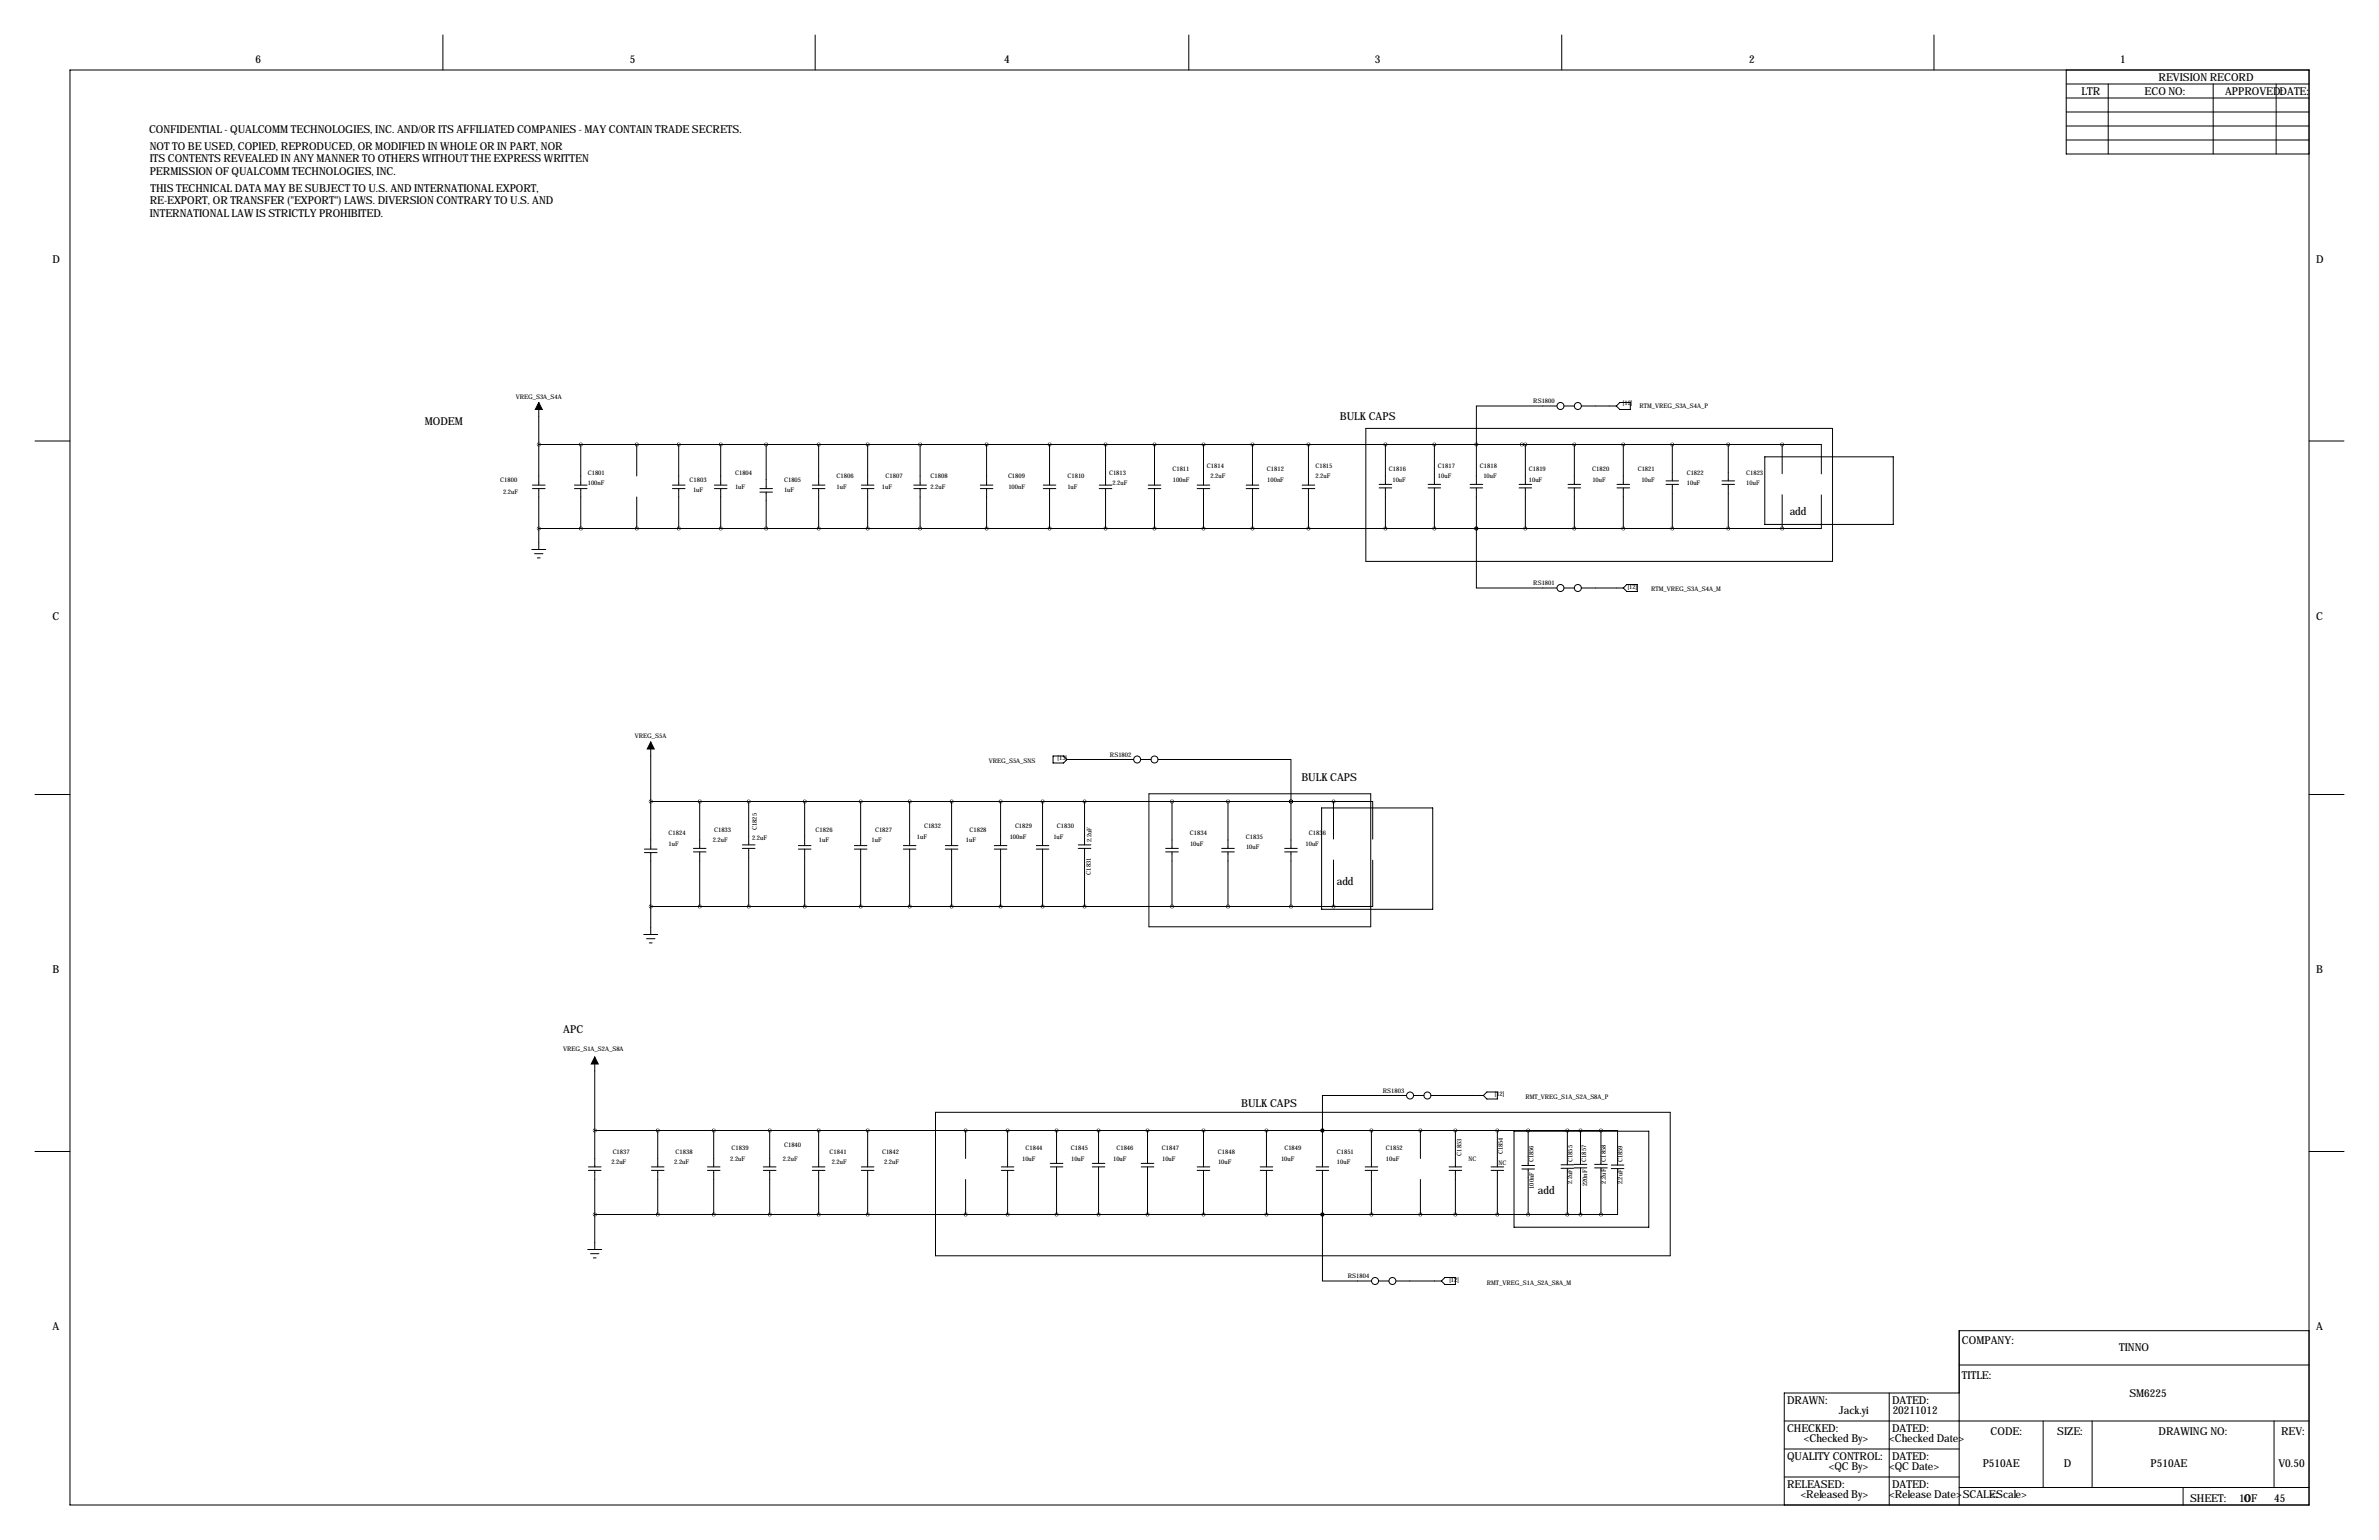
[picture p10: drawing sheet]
<svg xmlns="http://www.w3.org/2000/svg" width="864mm" height="559mm" viewBox="0 0 864 559" stroke-linecap="round" stroke-linejoin="round" font-family="sans-serif">
<defs><g id="words">
<g font-size="4">
<text x="92.7" y="22.9">6</text>
<text x="228.6" y="22.9">5</text>
<text x="364.5" y="22.9">4</text>
<text x="499.1" y="22.9">3</text>
<text x="635" y="22.9">2</text>
<text x="769.6" y="22.9">1</text>
<text x="783.6" y="29.2">REVISION RECORD</text>
<text x="755.7" y="34.3">LTR</text>
<text x="778.5" y="34.3">ECO NO:</text>
<text x="807.7" y="34.3">APPROVED:DATE:</text>
<text x="54.1" y="48.3">CONFIDENTIAL - QUALCOMM TECHNOLOGIES, INC. AND/OR ITS AFFILIATED COMPANIES - MAY CONTAIN TRADE SECRETS.</text>
<text x="54.4" y="58.9">ITS CONTENTS REVEALED IN ANY MANNER TO OTHERS W</text>
<text x="54.4" y="54.4">NOT TO BE USED, COPIED, REPRODUCED, OR MODIFIED IN W</text>
<text x="156.6" y="58.9">ITHOUT THE EXPRESS W</text>
<text x="163.2" y="54.4">HOLE OR IN PART, NOR</text>
<text x="200.9" y="58.9">RITTEN</text>
<text x="54.4" y="63.5">PERMISSION OF QUALCOMM TECHNOLOGIES, INC.</text>
<text x="54.6" y="69.6">THIS TECHNICAL DATA MAY BE SUBJECT TO U.S. AND INTERNATIONAL EXPORT,</text>
<text x="54.4" y="74.2">RE-EXPORT, OR TRANSFER (&quot;EXPORT&quot;) LAW</text>
<text x="132.8" y="74.2">S. DIVERSION CONTRARY TO U.S. AND</text>
<text x="54.4" y="78.7">INTERNATIONAL LAWIS STRICTLY PROHIBITED.</text>
<text x="19.1" y="95.3">D</text>
<text x="840.7" y="95.3">D</text>
<text x="154.2" y="154.2">MODEM</text>
<text x="486.4" y="152.4">BULK CAPS</text>
<text x="649.7" y="187">add</text>
<text x="19.1" y="224.8">C</text>
<text x="840.7" y="224.8">C</text>
<text x="472.4" y="283.2">BULK CAPS</text>
<text x="485.2" y="321.1">add</text>
<text x="19.1" y="353.1">B</text>
<text x="840.7" y="353.1">B</text>
<text x="204.5" y="374.6">APC</text>
<text x="450.6" y="401.8">BULK CAPS</text>
<text x="558.2" y="433.4">add</text>
<text x="19.1" y="482.6">A</text>
<text x="840.7" y="482.6">A</text>
<text x="712.2" y="487.7">COMPANY:</text>
<text x="769.3" y="490.3">TINNO</text>
<text x="712.2" y="500.4">TITLE:</text>
<text x="648.7" y="509.3">DRAW</text>
<text x="660.1" y="509.3">N:</text>
<text x="686.8" y="509.3">DATED:</text>
<text x="773" y="506.8">SM6225</text>
<text x="667.5" y="513.1">Jack.yi</text>
<text x="687.1" y="513.1">20211012</text>
<text x="648.7" y="519.4">CHECKED:</text>
<text x="686.8" y="519.4">DATED:</text>
<text x="722.6" y="520.7">CODE:</text>
<text x="746.8" y="520.7">SIZE:</text>
<text x="783.6" y="520.7">DRAW</text>
<text x="794.9" y="520.7">ING NO:</text>
<text x="828" y="520.7">REV:</text>
<text x="654.8" y="523.3">&lt;Checked By&gt;</text>
<text x="685.8" y="523.3">&lt;Checked Date&gt;</text>
<text x="648.7" y="529.6">QUALITY CONTROL:</text>
<text x="663.9" y="533.5">&lt;QC By&gt;</text>
<text x="685.8" y="533.5">&lt;QC Date&gt;</text>
<text x="686.8" y="529.6">DATED:</text>
<text x="719.7" y="532.2">P510AE</text>
<text x="749.2" y="532.2">D</text>
<text x="780.7" y="532.2">P510AE</text>
<text x="827.1" y="532.2">V0.50</text>
<text x="648.7" y="539.8">RELEASED:</text>
<text x="686.8" y="539.8">DATED:</text>
<text x="653.7" y="543.6">&lt;Released By&gt;</text>
<text x="685.8" y="543.6">&lt;Release Date&gt;SCALE:</text>
<text x="722.6" y="543.6">&lt;Scale&gt;</text>
<text x="795" y="544.8">SHEET:</text>
<text x="812.8" y="544.9">10</text>
<text x="814.5" y="544.8">OF</text>
<text x="825.5" y="544.9">45</text>
</g>
<g font-size="2.3">
<text x="187.2" y="144.8">VREG_S3A_S4A</text>
<text x="556.6" y="146.3">RS1800</text>
<text x="589.2" y="147.1">[12]</text>
<text x="595.1" y="148.1">RTM_VREG_S3A_S4A_P</text>
<text x="213.4" y="172.2">C1801</text>
<text x="266.9" y="172.2">C1804</text>
<text x="303.7" y="173.5">C1806</text>
<text x="321.5" y="173.5">C1807</text>
<text x="337.8" y="173.5">C1808</text>
<text x="365.9" y="173.5">C1809</text>
<text x="387.5" y="173.5">C1810</text>
<text x="402.6" y="172.2">C1813</text>
<text x="425.6" y="170.9">C1811</text>
<text x="438.1" y="169.7">C1814</text>
<text x="439.4" y="173.5">2.2uF</text>
<text x="459.9" y="170.9">C1812</text>
<text x="477.5" y="169.7">C1815</text>
<text x="477.5" y="173.5">2.2uF</text>
<text x="504.2" y="170.9">C1816</text>
<text x="522" y="169.7">C1817</text>
<text x="522" y="173.5">10uF</text>
<text x="537.2" y="169.7">C1818</text>
<text x="538.5" y="173.5">10uF</text>
<text x="555" y="170.9">C1819</text>
<text x="578" y="170.9">C1820</text>
<text x="594.5" y="170.9">C1821</text>
<text x="612.3" y="172.2">C1822</text>
<text x="633.9" y="172.2">C1823</text>
<text x="181.6" y="174.8">C1800</text>
<text x="182.6" y="179.1">2.2uF</text>
<text x="213.4" y="176">100nF</text>
<text x="250.3" y="174.8">C1803</text>
<text x="251.6" y="178.6">1uF</text>
<text x="266.8" y="177.3">1uF</text>
<text x="284.6" y="178.6">1uF</text>
<text x="284.6" y="174.8">C1805</text>
<text x="303.6" y="177.3">1uF</text>
<text x="320.2" y="177.3">1uF</text>
<text x="337.8" y="177.3">2.2uF</text>
<text x="366" y="177.3">100nF</text>
<text x="387.5" y="177.3">1uF</text>
<text x="403.9" y="176">2.2uF</text>
<text x="425.7" y="174.8">100nF</text>
<text x="460" y="174.8">100nF</text>
<text x="505.5" y="174.8">10uF</text>
<text x="555" y="174.8">10uF</text>
<text x="578.1" y="174.8">10uF</text>
<text x="595.8" y="174.8">10uF</text>
<text x="612.3" y="176">10uF</text>
<text x="633.9" y="176">10uF</text>
<text x="556.6" y="212.3">RS1801</text>
<text x="590.9" y="213.6">[12]</text>
<text x="599.4" y="214.6">RTM_VREG_S3A_S4A_M</text>
<text x="230.5" y="268">VREG_S5A</text>
<text x="383.9" y="275.9">[13]</text>
<text x="402.9" y="274.6">RS1802</text>
<text x="358.9" y="276.9">VREG_S5A_SNS</text>
<text x="242.7" y="303">C1824</text>
<text x="258.8" y="305.6">2.2uF</text>
<text x="259.2" y="301.8">C1833</text>
<text x="273.1" y="304.9">2.2uF</text>
<text x="274.7" y="301.2" transform="rotate(-90 274.7 301.2)">C1825</text>
<text x="296.1" y="301.8">C1826</text>
<text x="297.3" y="305.6">1uF</text>
<text x="316.3" y="305.6">1uF</text>
<text x="317.7" y="301.8">C1827</text>
<text x="332.9" y="304.3">1uF</text>
<text x="335.4" y="300.5">C1832</text>
<text x="350.6" y="305.6">1uF</text>
<text x="351.9" y="301.8">C1828</text>
<text x="366.5" y="304.3">100nF</text>
<text x="368.5" y="300.5">C1829</text>
<text x="382.4" y="304.3">1uF</text>
<text x="383.7" y="300.5">C1830</text>
<text x="396.2" y="305.5" transform="rotate(-90 396.2 305.5)">2.2uF</text>
<text x="432" y="303">C1834</text>
<text x="452.3" y="304.3">C1835</text>
<text x="475.1" y="303">C1836</text>
<text x="242.7" y="306.8">1uF</text>
<text x="432" y="306.8">10uF</text>
<text x="452.3" y="308.1">10uF</text>
<text x="473.9" y="306.8">10uF</text>
<text x="395.9" y="317.3" transform="rotate(-90 395.9 317.3)">C1831</text>
<text x="204.4" y="381.3">VREG_S1A_S2A_S8A</text>
<text x="502" y="396.5">RS1803</text>
<text x="542.7" y="397.8">[12]</text>
<text x="553.7" y="398.8">RMT_VREG_S1A_S2A_S8A_P</text>
<text x="222.4" y="418.6">C1837</text>
<text x="245.3" y="418.6">C1838</text>
<text x="265.6" y="417.3">C1839</text>
<text x="284.6" y="416.1">C1840</text>
<text x="301.1" y="418.6">C1841</text>
<text x="320.2" y="418.6">C1842</text>
<text x="372.3" y="417.3">C1844</text>
<text x="388.8" y="417.3">C1845</text>
<text x="405.3" y="417.3">C1846</text>
<text x="421.8" y="417.3">C1847</text>
<text x="442.1" y="418.6">C1848</text>
<text x="466.2" y="417.3">C1849</text>
<text x="485.3" y="418.6">C1851</text>
<text x="503.1" y="417.3">C1852</text>
<text x="530.6" y="419.3" transform="rotate(-90 530.6 419.3)">C1853</text>
<text x="545.6" y="418.9" transform="rotate(-90 545.6 418.9)">C1854</text>
<text x="221.9" y="422.4">2.2uF</text>
<text x="244.8" y="422.4">2.2uF</text>
<text x="265.1" y="421.1">2.2uF</text>
<text x="284.2" y="421.1">2.2uF</text>
<text x="301.9" y="422.4">2.2uF</text>
<text x="321" y="422.4">2.2uF</text>
<text x="371" y="421.1">10uF</text>
<text x="388.8" y="421.1">10uF</text>
<text x="404.1" y="421.1">10uF</text>
<text x="421.8" y="421.1">10uF</text>
<text x="442.2" y="422.4">10uF</text>
<text x="465" y="421.1">10uF</text>
<text x="485.3" y="422.4">10uF</text>
<text x="503.1" y="421.1">10uF</text>
<text x="533" y="421.1">NC</text>
<text x="544" y="422.7">NC</text>
<text x="556.7" y="421.8" transform="rotate(-90 556.7 421.8)">C1856</text>
<text x="570.8" y="421.7" transform="rotate(-90 570.8 421.7)">C1855</text>
<text x="575.8" y="421.6" transform="rotate(-90 575.8 421.6)">C1857</text>
<text x="583" y="421.5" transform="rotate(-90 583 421.5)">C1858</text>
<text x="589" y="421.8" transform="rotate(-90 589 421.8)">C1859</text>
<text x="556.8" y="431.4" transform="rotate(-90 556.8 431.4)">100nF</text>
<text x="570.7" y="429.6" transform="rotate(-90 570.7 429.6)">2.2uF</text>
<text x="576.1" y="430.5" transform="rotate(-90 576.1 430.5)">220nF</text>
<text x="582.9" y="429.5" transform="rotate(-90 582.9 429.5)">2.2uF</text>
<text x="588.9" y="429.7" transform="rotate(-90 588.9 429.7)">2.2uF</text>
<text x="489.3" y="463.8">RS1804</text>
<text x="526.2" y="465.1">[12]</text>
<text x="539.8" y="466.1">RMT_VREG_S1A_S2A_S8A_M</text>
</g>
</g></defs>
<g fill="none" stroke="#000" stroke-width=".36">
<path d="M160.8 12.7v12.7M295.9 12.7v12.7M431.5 12.7v12.7M566.9 12.7v12.7M702.1 12.7v12.7M25.4 25.4h812.8v520.7h-812.8zM750.1 35.6h88.1M750.1 30.5h88.1M750.1 25.4v30.5h88.1M765.3 30.5v25.4M803.4 30.5v25.4M826.3 30.5v25.4"/>
<path d="M750.1 50.8h88.1M750.1 45.7h88.1M750.1 40.6h88.1M195.6 146.1v29.9M495.8 155.4h169.4v48.3h-169.4zM565.1 147.3h-29.2v14M567.7 147.3h3.8M574 147.3h12.7M586.7 147.3l1.3-1.3h3.8v2.6h-3.8zM12.7 160h12.7M193.3 176h4.6M193.3 177.3h4.6"/>
<path d="M195.6 161.3h451.3M195.6 177.3v22.1M208.5 176h4.6M208.5 177.3h4.6M210.8 177.3v14.5M210.8 161.3v14.7M231.1 161.3v11.4M244.1 176h4.6M244.1 177.3h4.6M246.4 161.3v14.7M246.4 177.3v14.5M259.3 176h4.6"/>
<path d="M259.3 177.3h4.6M261.6 177.3v14.5M261.6 161.3v14.7M275.8 177.3h4.6M275.8 178.6h4.6M278.1 161.3v16M278.1 178.6v13.2M294.9 176h4.6M294.9 177.3h4.6M297.2 161.3v14.7M297.2 177.3v14.5M312.7 176h4.5"/>
<path d="M312.7 177.3h4.5M315 177.3v14.5M315 161.3v14.7M331.7 176h4.6M331.7 177.3h4.6M334 177.3v14.5M334 161.3v14.7M355.9 176h4.5M355.9 177.3h4.5M358.1 161.3v14.7M358.1 177.3v14.5M378.7 176h4.6"/>
<path d="M378.7 177.3h4.6M381 161.3v14.7M381 177.3v14.5M399 176h4.6M399 177.3h4.6M401.3 177.3v14.5M401.3 161.3v14.7M416.8 176h4.6M416.8 177.3h4.6M419.1 161.3v14.7M419.1 177.3v14.5M434.6 176h4.6"/>
<path d="M434.6 177.3h4.6M436.9 161.3v14.7M436.9 177.3v14.5M452.4 176h4.5M452.4 177.3h4.5M454.7 161.3v14.7M454.7 177.3v14.5M472.7 176h4.6M472.7 177.3h4.6M475 161.3v14.7M475 177.3v14.5M500.6 177h4.6"/>
<path d="M500.6 175.8h4.6M502.9 161.3v14.5M502.9 177v14.8M518.4 177h4.6M518.4 175.8h4.6M520.7 161.3v14.5M520.7 177v14.8M533.7 177h4.5M533.7 175.8h4.5M535.9 177v14.8M551.4 177h4.6M551.4 175.8h4.6"/>
<path d="M552.4 161.3h-16.5v14.5M553.7 161.3v14.5M553.7 177v14.8M569.2 177h4.6M569.2 175.8h4.6M571.5 161.3v14.5M571.5 177v14.8M587 177h4.6M587 175.8h4.6M589.3 161.3v14.5M589.3 177v14.8M604.8 175.8h4.5"/>
<path d="M604.8 174.5h4.5M607.1 161.3v13.2M607.1 175.8v16M625.1 175.8h4.6M625.1 174.5h4.6M627.4 175.8v16M627.4 161.3v13.2M640.6 165.8h46.7v24.5h-46.7zM646.9 161.3v10.6M646.9 161.3h14.3v10.7M646.9 179.5v12.3M661.2 179.6v12.2h-14.3"/>
<path d="M838.2 160h12.7M193 199.4h5.1M195.6 191.8h451.3M231.1 180.3v11.5M535.9 191.8v21.6h29.2M535.9 191.8h.1M194.1 200.9h3M195.1 202.4h1M567.7 213.4h3.8M574 213.4h15.3M589.3 213.4l1.2-1.3h3.9v2.5h-3.9zM236.2 269.2v38.9"/>
<path d="M382.3 274.3h3.8l1.2 1.3-1.2 1.3h-3.8zM387.3 275.6h24.2M414 275.6h3.8M420.4 275.6h48.2v15.2M12.7 288.3h12.7M236.2 290.8h247.9M254 290.8v17M271.8 290.8v15.8M292.1 290.8v16M312.4 290.8v16M330.2 290.8v16M345.4 290.8v16"/>
<path d="M363.2 290.8v16M378.5 290.8v16M393.7 290.8v15.8M417.1 288h80.5v48.3h-80.5zM425.4 290.8v17M445.8 290.8v17M468.6 290.8h.1M468.6 290.8v17M479.8 293.2h40.3v36.7h-40.3zM484.1 290.8h14.2v13.7M484.1 290.8v13.6M838.2 288.3h12.7"/>
<path d="M233.9 308.1h4.6M233.9 309.4h4.6M236.2 309.4v29.7M251.7 309.1h4.6M251.7 307.8h4.6M254 309.1v19.8M269.5 307.8h4.6M269.5 306.6h4.6M271.8 307.8v21.1M289.8 306.8h4.6M289.8 308.1h4.6M292.1 308.1v20.8"/>
<path d="M310.1 306.8h4.6M310.1 308.1h4.6M312.4 308.1v20.8M327.9 306.8h4.6M327.9 308.1h4.6M330.2 308.1v20.8M343.2 306.8h4.5M343.2 308.1h4.5M345.4 308.1v20.8M360.9 306.8h4.6M360.9 308.1h4.6M363.2 308.1v20.8"/>
<path d="M376.2 306.8h4.5M376.2 308.1h4.5M378.5 308.1v20.8M391.4 307.8h4.6M391.4 306.6h4.6M393.7 307.8v21.1M423.2 309.1h4.5M423.2 307.8h4.5M425.4 309.1v19.8M443.5 309.1h4.6M443.5 307.8h4.6M445.8 309.1v19.8"/>
<path d="M466.3 309.1h4.6M466.3 307.8h4.6M468.6 309.1v19.8M484.1 312.1v16.8M498.3 312.1v16.8h-14.2M233.7 339.1h5.1M236.2 328.9h247.9M234.7 340.6h3M235.7 342.1h1M215.9 383.5v39.9M510.5 397.5h-30.4v12.7M513.1 397.5h3.8"/>
<path d="M519.4 397.5h19.1M538.5 397.5l1.2-1.3h3.9v2.6h-3.9zM12.7 417.8h12.7M215.9 410.2h365.3M238.8 410.2v13.2M259.1 410.2v13.2M279.4 410.2v13.2M297.2 410.2v13.2M315 410.2v13.2M339.6 403.6h266.7v52.1h-266.7zM350.5 410.2v10.2M365.8 410.2v13.2"/>
<path d="M383.5 410.2v11.9M398.8 410.2v11.9M416.6 410.2v11.9M436.9 410.2v13.2M459.7 410.2v13.2M480.1 410.2h.1M480.1 410.2v13.2M497.8 410.2v13.2M515.6 410.2v10.2M528.3 410.2v13.2M543.6 410.2v13.2M549.6 410.5h48.9v34.8h-48.9z"/>
<path d="M554.7 410.2v12.7M569 410.2v12.5M573.7 410.2v12.3M581.2 410.2h6v12.6M581.2 410.2v12.3M838.2 417.8h12.7M213.6 424.7h4.6M213.6 423.4h4.6M215.9 424.7v28.7M236.5 424.7h4.5M236.5 423.4h4.5M238.8 424.7v16"/>
<path d="M256.8 424.7h4.6M256.8 423.4h4.6M259.1 424.7v16M277.1 424.7h4.6M277.1 423.4h4.6M279.4 424.7v16M294.9 424.7h4.6M294.9 423.4h4.6M297.2 424.7v16M312.7 424.7h4.5M312.7 423.4h4.5M315 424.7v16"/>
<path d="M350.5 428v12.7M363.5 424.7h4.5M363.5 423.4h4.5M365.8 424.7v16M381.3 423.4h4.5M381.3 422.1h4.5M383.5 423.4v17.3M396.5 423.4h4.6M396.5 422.1h4.6M398.8 423.4v17.3M414.3 423.4h4.5M414.3 422.1h4.5"/>
<path d="M416.6 423.4v17.3M434.6 424.7h4.6M434.6 423.4h4.6M436.9 424.7v16M457.5 424.7h4.5M457.5 423.4h4.5M459.7 424.7v16M477.8 424.7h4.5M477.8 423.4h4.5M480.1 424.7v16M495.6 424.7h4.5M495.6 423.4h4.5"/>
<path d="M497.8 424.7v16M515.6 428v12.7M526 424.7h4.6M526 423.4h4.6M528.3 424.7v16M541.3 424.7h4.5M541.3 423.4h4.5M543.6 424.7v16M552.4 422.9h4.6M552.4 424.2h4.6M554.7 424.2v16.5M566.7 423.9h4.5"/>
<path d="M566.7 422.7h4.5M569 423.9v16.8M571.5 423.8h4.5M571.5 422.5h4.5M573.7 423.8v16.9M578.9 423.8h4.5M578.9 422.5h4.5M581.2 423.8v16.9M584.9 424h4.6M584.9 422.8h4.6M587.2 424v16.7h-6M213.4 453.4h5"/>
<path d="M214.4 454.9h3M215.4 456.4h1M215.9 440.7h365.3M480.1 440.7h.1M480.1 440.7v24.1h17.7M500.4 464.8h3.8M506.7 464.8h16.5M523.2 464.8l1.3-1.2h3.8v2.5h-3.8zM711.2 495.3h127M838.2 482.9h-127v63.2M647.7 515.6h190.5M685.8 505.5v40.6"/>
<path d="M711.2 505.5h-63.5v40.6M741.7 515.6v24.1M759.5 515.6v24.1M825.5 515.6v24.1M647.7 535.9h63.5M647.7 525.8h63.5M711.2 539.8h127M792.5 539.8v6.3"/>
<circle cx="566.5" cy="147.3" r="1.27"/>
<circle cx="572.8" cy="147.3" r="1.27"/>
<circle cx="566.5" cy="213.4" r="1.27"/>
<circle cx="572.8" cy="213.4" r="1.27"/>
<circle cx="412.8" cy="275.6" r="1.27"/>
<circle cx="419.1" cy="275.6" r="1.27"/>
<circle cx="511.9" cy="397.5" r="1.27"/>
<circle cx="518.2" cy="397.5" r="1.27"/>
<circle cx="499.2" cy="464.8" r="1.27"/>
<circle cx="505.5" cy="464.8" r="1.27"/>
</g>
<path d="M195.6 146.1l1.3 2.5h-2.6zM236.2 269.2l1.3 2.6h-2.6zM215.9 383.5l1.3 2.6h-2.6z" fill="#000" stroke="#000" stroke-width=".36"/>
<path d="M236.2 328.9a.05 .05 0 0 0 .1 0 .05 .05 0 0 0-.1 0zM312.4 328.9a.05 .05 0 0 0 .1 0 .05 .05 0 0 0-.1 0zM345.4 328.9a.05 .05 0 0 0 .1 0 .05 .05 0 0 0-.1 0zM363.2 328.9a.05 .05 0 0 0 .1 0 .05 .05 0 0 0-.1 0zM378.4 328.9a.05 .05 0 0 0 .1 0 .05 .05 0 0 0-.1 0zM445.7 328.9a.05 .05 0 0 0 .1 0 .05 .05 0 0 0-.1 0zM425.4 328.9a.05 .05 0 0 0 .1 0 .05 .05 0 0 0-.1 0zM271.7 328.9a.05 .05 0 0 0 .1 0 .05 .05 0 0 0-.1 0zM436.8 191.8a.05 .05 0 0 0 .1 0 .05 .05 0 0 0-.1 0zM474.9 191.8a.05 .05 0 0 0 .1 0 .05 .05 0 0 0-.1 0zM502.9 191.8a.05 .05 0 0 0 .1 0 .05 .05 0 0 0-.1 0zM454.6 191.8a.05 .05 0 0 0 .1 0 .05 .05 0 0 0-.1 0zM589.2 191.8a.05 .05 0 0 0 .1 0 .05 .05 0 0 0-.1 0zM553.7 191.8a.05 .05 0 0 0 .1 0 .05 .05 0 0 0-.1 0zM314.9 191.8a.05 .05 0 0 0 .1 0 .05 .05 0 0 0-.1 0zM297.1 191.8a.05 .05 0 0 0 .1 0 .05 .05 0 0 0-.1 0zM261.6 191.8a.05 .05 0 0 0 .1 0 .05 .05 0 0 0-.1 0zM246.3 191.8a.05 .05 0 0 0 .1 0 .05 .05 0 0 0-.1 0zM231.1 191.8a.05 .05 0 0 0 .1 0 .05 .05 0 0 0-.1 0zM210.8 191.8a.05 .05 0 0 0 .1 0 .05 .05 0 0 0-.1 0zM607 191.8a.05 .05 0 0 0 .1 0 .05 .05 0 0 0-.1 0zM236.2 290.8a.05 .05 0 0 0 .1 0 .05 .05 0 0 0-.1 0zM271.7 290.8a.05 .05 0 0 0 .1 0 .05 .05 0 0 0-.1 0zM312.4 290.8a.05 .05 0 0 0 .1 0 .05 .05 0 0 0-.1 0zM345.4 290.8a.05 .05 0 0 0 .1 0 .05 .05 0 0 0-.1 0zM363.2 290.8a.05 .05 0 0 0 .1 0 .05 .05 0 0 0-.1 0zM378.4 290.8a.05 .05 0 0 0 .1 0 .05 .05 0 0 0-.1 0zM425.4 290.8a.05 .05 0 0 0 .1 0 .05 .05 0 0 0-.1 0zM468.6 290.8a.05 .05 0 0 0 .1 0 .05 .05 0 0 0-.1 0zM445.7 290.8a.05 .05 0 0 0 .1 0 .05 .05 0 0 0-.1 0zM314.9 410.2a.05 .05 0 0 0 .1 0 .05 .05 0 0 0-.1 0zM297.1 410.2a.05 .05 0 0 0 .1 0 .05 .05 0 0 0-.1 0zM259 410.2a.05 .05 0 0 0 .1 0 .05 .05 0 0 0-.1 0zM238.7 410.2a.05 .05 0 0 0 .1 0 .05 .05 0 0 0-.1 0zM383.5 410.2a.05 .05 0 0 0 .1 0 .05 .05 0 0 0-.1 0zM398.7 410.2a.05 .05 0 0 0 .1 0 .05 .05 0 0 0-.1 0zM365.7 410.2a.05 .05 0 0 0 .1 0 .05 .05 0 0 0-.1 0zM350.5 410.2a.05 .05 0 0 0 .1 0 .05 .05 0 0 0-.1 0zM416.5 410.2a.05 .05 0 0 0 .1 0 .05 .05 0 0 0-.1 0zM436.8 410.2a.05 .05 0 0 0 .1 0 .05 .05 0 0 0-.1 0zM459.7 410.2a.05 .05 0 0 0 .1 0 .05 .05 0 0 0-.1 0zM497.8 410.2a.05 .05 0 0 0 .1 0 .05 .05 0 0 0-.1 0zM515.6 410.2a.05 .05 0 0 0 .1 0 .05 .05 0 0 0-.1 0zM480 410.2a.05 .05 0 0 0 .1 0 .05 .05 0 0 0-.1 0zM528.3 410.2a.05 .05 0 0 0 .1 0 .05 .05 0 0 0-.1 0zM195.5 161.3a.05 .05 0 0 0 .1 0 .05 .05 0 0 0-.1 0zM210.8 161.3a.05 .05 0 0 0 .1 0 .05 .05 0 0 0-.1 0zM358.1 161.3a.05 .05 0 0 0 .1 0 .05 .05 0 0 0-.1 0zM401.3 161.3a.05 .05 0 0 0 .1 0 .05 .05 0 0 0-.1 0zM436.8 161.3a.05 .05 0 0 0 .1 0 .05 .05 0 0 0-.1 0zM454.6 161.3a.05 .05 0 0 0 .1 0 .05 .05 0 0 0-.1 0zM502.9 161.3a.05 .05 0 0 0 .1 0 .05 .05 0 0 0-.1 0zM474.9 161.3a.05 .05 0 0 0 .1 0 .05 .05 0 0 0-.1 0zM589.2 161.3a.05 .05 0 0 0 .1 0 .05 .05 0 0 0-.1 0zM314.9 161.3a.05 .05 0 0 0 .1 0 .05 .05 0 0 0-.1 0zM297.1 161.3a.05 .05 0 0 0 .1 0 .05 .05 0 0 0-.1 0zM278.1 161.3a.05 .05 0 0 0 .1 0 .05 .05 0 0 0-.1 0zM261.6 161.3a.05 .05 0 0 0 .1 0 .05 .05 0 0 0-.1 0zM246.3 161.3a.05 .05 0 0 0 .1 0 .05 .05 0 0 0-.1 0zM231.1 161.3a.05 .05 0 0 0 .1 0 .05 .05 0 0 0-.1 0zM607 161.3a.05 .05 0 0 0 .1 0 .05 .05 0 0 0-.1 0zM259 440.7a.05 .05 0 0 0 .1 0 .05 .05 0 0 0-.1 0zM238.7 440.7a.05 .05 0 0 0 .1 0 .05 .05 0 0 0-.1 0zM365.7 440.7a.05 .05 0 0 0 .1 0 .05 .05 0 0 0-.1 0zM416.5 440.7a.05 .05 0 0 0 .1 0 .05 .05 0 0 0-.1 0zM436.8 440.7a.05 .05 0 0 0 .1 0 .05 .05 0 0 0-.1 0zM398.7 440.7a.05 .05 0 0 0 .1 0 .05 .05 0 0 0-.1 0zM383.5 440.7a.05 .05 0 0 0 .1 0 .05 .05 0 0 0-.1 0zM350.5 440.7a.05 .05 0 0 0 .1 0 .05 .05 0 0 0-.1 0zM459.7 440.7a.05 .05 0 0 0 .1 0 .05 .05 0 0 0-.1 0zM480 440.7a.05 .05 0 0 0 .1 0 .05 .05 0 0 0-.1 0zM497.8 440.7a.05 .05 0 0 0 .1 0 .05 .05 0 0 0-.1 0zM297.1 440.7a.05 .05 0 0 0 .1 0 .05 .05 0 0 0-.1 0zM515.6 440.7a.05 .05 0 0 0 .1 0 .05 .05 0 0 0-.1 0zM528.3 440.7a.05 .05 0 0 0 .1 0 .05 .05 0 0 0-.1 0zM480 440.7a.05 .05 0 0 0 .1 0 .05 .05 0 0 0-.1 0zM314.9 440.7a.05 .05 0 0 0 .1 0 .05 .05 0 0 0-.1 0zM195.5 191.8a.05 .05 0 0 0 .1 0 .05 .05 0 0 0-.1 0zM278.1 191.8a.05 .05 0 0 0 .1 0 .05 .05 0 0 0-.1 0zM334 161.3a.05 .05 0 0 0 .1 0 .05 .05 0 0 0-.1 0zM334 191.8a.05 .05 0 0 0 .1 0 .05 .05 0 0 0-.1 0zM358.1 191.8a.05 .05 0 0 0 .1 0 .05 .05 0 0 0-.1 0zM401.3 191.8a.05 .05 0 0 0 .1 0 .05 .05 0 0 0-.1 0zM535.9 191.8a.05 .05 0 0 0 .1 0 .05 .05 0 0 0-.1 0zM552.4 161.3a.05 .05 0 0 0 .1 0 .05 .05 0 0 0-.1 0zM535.9 161.3a.05 .05 0 0 0 .1 0 .05 .05 0 0 0-.1 0zM553.7 161.3a.05 .05 0 0 0 .1 0 .05 .05 0 0 0-.1 0zM535.9 191.8a.05 .05 0 0 0 .1 0 .05 .05 0 0 0-.1 0zM480 410.2a.05 .05 0 0 0 .1 0 .05 .05 0 0 0-.1 0zM543.5 440.7a.05 .05 0 0 0 .1 0 .05 .05 0 0 0-.1 0zM554.7 440.7a.05 .05 0 0 0 .1 0 .05 .05 0 0 0-.1 0zM543.5 410.2a.05 .05 0 0 0 .1 0 .05 .05 0 0 0-.1 0zM554.7 410.2a.05 .05 0 0 0 .1 0 .05 .05 0 0 0-.1 0zM627.3 161.3a.05 .05 0 0 0 .1 0 .05 .05 0 0 0-.1 0zM627.3 191.8a.05 .05 0 0 0 .1 0 .05 .05 0 0 0-.1 0zM646.9 161.3a.05 .05 0 0 0 .1 0 .05 .05 0 0 0-.1 0zM646.9 191.8a.05 .05 0 0 0 .1 0 .05 .05 0 0 0-.1 0zM468.6 290.8a.05 .05 0 0 0 .1 0 .05 .05 0 0 0-.1 0zM468.6 328.9a.05 .05 0 0 0 .1 0 .05 .05 0 0 0-.1 0zM484 328.9a.05 .05 0 0 0 .1 0 .05 .05 0 0 0-.1 0zM484 290.8a.05 .05 0 0 0 .1 0 .05 .05 0 0 0-.1 0zM568.9 410.2a.05 .05 0 0 0 .1 0 .05 .05 0 0 0-.1 0zM568.9 440.7a.05 .05 0 0 0 .1 0 .05 .05 0 0 0-.1 0zM573.7 410.2a.05 .05 0 0 0 .1 0 .05 .05 0 0 0-.1 0zM573.7 440.7a.05 .05 0 0 0 .1 0 .05 .05 0 0 0-.1 0zM581.1 440.7a.05 .05 0 0 0 .1 0 .05 .05 0 0 0-.1 0zM581.1 410.2a.05 .05 0 0 0 .1 0 .05 .05 0 0 0-.1 0z" fill="#000" stroke="#000" stroke-width="1.3"/>
<use href="#words"/>
</svg>
